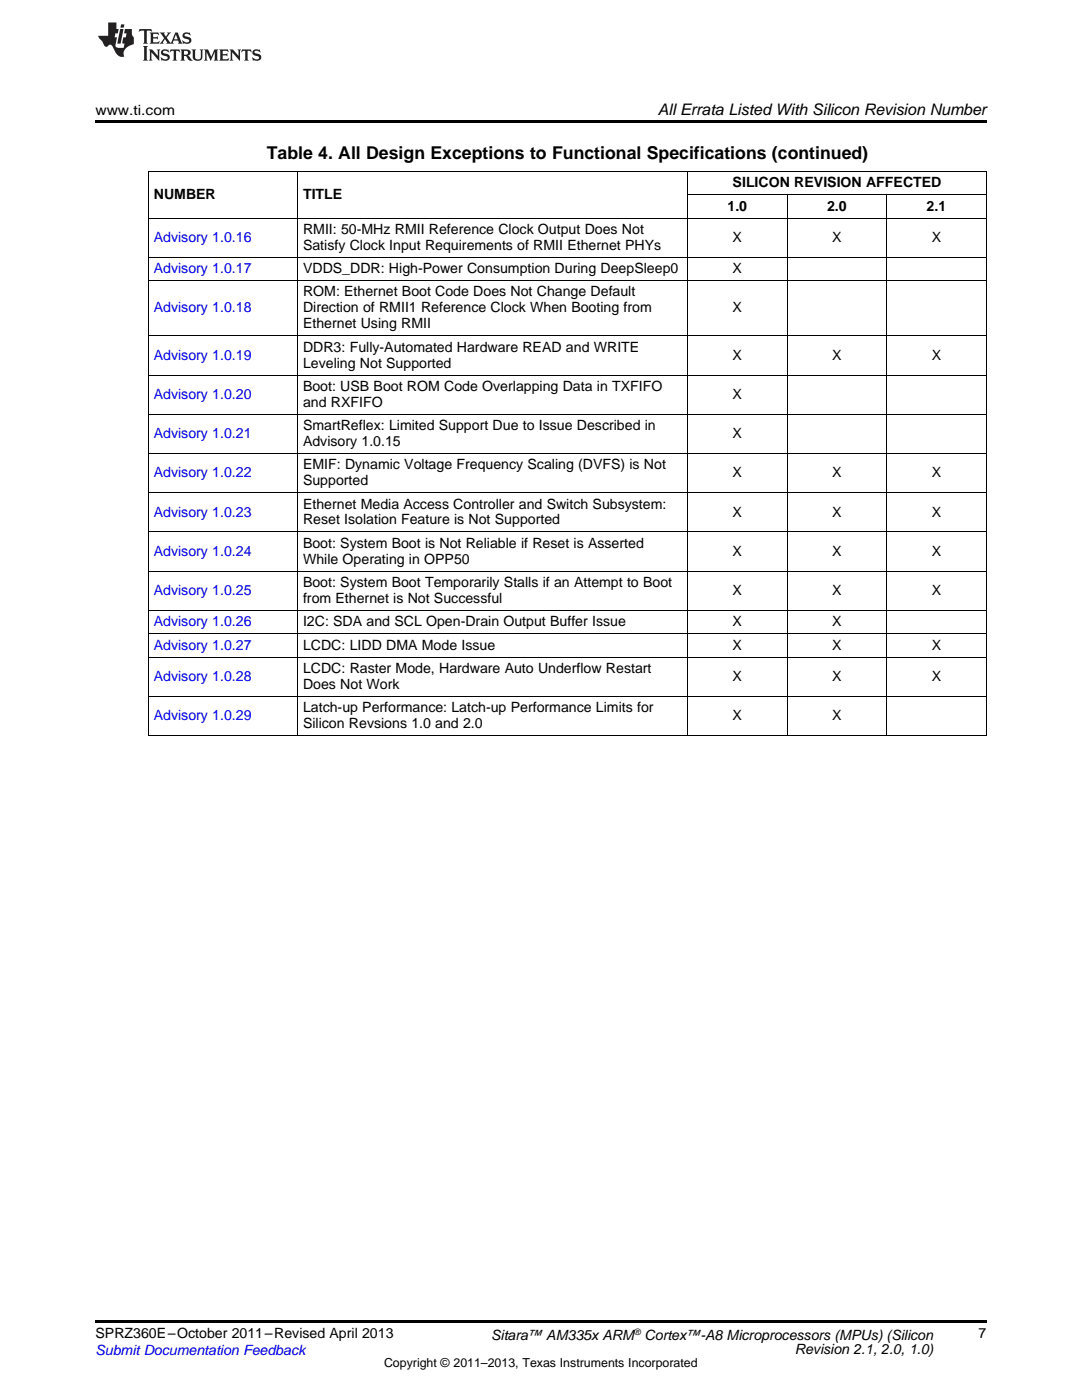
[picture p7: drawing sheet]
<svg xmlns="http://www.w3.org/2000/svg" width="216mm" height="279mm" viewBox="0 0 216 279" stroke-linecap="round" stroke-linejoin="round" font-family="sans-serif">
<defs><g id="words">
<text font-size="3.5" x="53.2" y="31.8">Table 4. All Design Exceptions to Functional Specifications (continued)</text>
<text font-size="3.2" x="131.3" y="23">All Errata Listed With Silicon Revision Number</text>
<g font-size="2.8">
<text x="19" y="23">www.ti.com</text>
<text x="30.7" y="39.7">NUMBER</text>
<text x="60.5" y="39.7">TITLE</text>
<text x="146.2" y="37.4">SILICON REVISION AFFECTED</text>
<text x="60.5" y="46.7">RMII: 50-MHz RMII Reference Clock Output Does Not</text>
<text x="145.2" y="42">1.0</text>
<text x="165" y="42">2.0</text>
<text x="184.9" y="42">2.1</text>
<text x="60.5" y="49.8">Satisfy Clock Input Requirements of RMII Ethernet PHYs</text>
<text x="146.2" y="48.3">X</text>
<text x="166.1" y="48.3">X</text>
<text x="185.9" y="48.3">X</text>
<text x="60.5" y="54.5">VDDS_DDR: High-Power Consumption During DeepSleep0</text>
<text x="60.5" y="59.2">ROM: Ethernet Boot Code Does Not Change Default</text>
<text x="146.2" y="54.5">X</text>
<text x="60.5" y="62.3">Direction of RMII1 Reference Clock When Booting from</text>
<text x="60.5" y="65.5">Ethernet Using RMII</text>
<text x="146.2" y="62.3">X</text>
<text x="60.5" y="70.2">DDR3: Fully-Automated Hardware READ and WRITE</text>
<text x="146.2" y="71.8">X</text>
<text x="166.1" y="71.8">X</text>
<text x="185.9" y="71.8">X</text>
<text x="60.5" y="73.3">Leveling Not Supported</text>
<text x="60.5" y="78">Boot: USB Boot ROM Code Overlapping Data in TXFIFO</text>
<text x="60.5" y="81.2">and RXFIFO</text>
<text x="146.2" y="79.6">X</text>
<text x="60.5" y="85.8">SmartReflex: Limited Support Due to Issue Described in</text>
<text x="60.5" y="89">Advisory 1.0.15</text>
<text x="146.2" y="87.4">X</text>
<text x="60.5" y="93.7">EMIF: Dynamic Voltage Frequency Scaling (DVFS) is Not</text>
<text x="146.2" y="95.2">X</text>
<text x="166.1" y="95.2">X</text>
<text x="185.9" y="95.2">X</text>
<text x="60.5" y="96.8">Supported</text>
<text x="60.5" y="101.5">Ethernet Media Access Controller and Switch Subsystem:</text>
<text x="60.5" y="104.7">Reset Isolation Feature is Not Supported</text>
<text x="146.2" y="103.1">X</text>
<text x="166.1" y="103.1">X</text>
<text x="185.9" y="103.1">X</text>
<text x="60.5" y="109.3">Boot: System Boot is Not Reliable if Reset is Asserted</text>
<text x="60.5" y="112.5">While Operating in OPP50</text>
<text x="146.2" y="110.9">X</text>
<text x="166.1" y="110.9">X</text>
<text x="185.9" y="110.9">X</text>
<text x="60.5" y="117.2">Boot: System Boot Temporarily Stalls if an Attempt to Boot</text>
<text x="146.2" y="118.7">X</text>
<text x="166.1" y="118.7">X</text>
<text x="185.9" y="118.7">X</text>
<text x="60.5" y="120.3">from Ethernet is Not Successful</text>
<text x="60.5" y="125">I2C: SDA and SCL Open-Drain Output Buffer Issue</text>
<text x="146.2" y="125">X</text>
<text x="166.1" y="125">X</text>
<text x="60.5" y="129.6">LCDC: LIDD DMA Mode Issue</text>
<text x="146.2" y="129.6">X</text>
<text x="166.1" y="129.6">X</text>
<text x="185.9" y="129.6">X</text>
<text x="60.5" y="134.3">LCDC: Raster Mode, Hardware Auto Underflow Restart</text>
<text x="60.5" y="137.5">Does Not Work</text>
<text x="146.2" y="135.9">X</text>
<text x="166.1" y="135.9">X</text>
<text x="185.9" y="135.9">X</text>
<text x="60.5" y="142.1">Latch-up Performance: Latch-up Performance Limits for</text>
<text x="146.2" y="143.7">X</text>
<text x="166.1" y="143.7">X</text>
<text x="60.5" y="145.3">Silicon Revsions 1.0 and 2.0</text>
<text x="19" y="267.1">SPRZ360E–October 2011–Revised April 2013</text>
<text x="98" y="267.5">Sitara™ AM335x ARM Cortex™-A8 Microprocessors (MPUs) (Silicon</text>
<text x="195.3" y="267">7</text>
<text x="158.6" y="270.3">Revision 2.1, 2.0, 1.0)</text>
</g>
<g font-size="2.8" fill="#00f">
<text x="30.7" y="48.3">Advisory 1.0.16</text>
<text x="30.7" y="54.5">Advisory 1.0.17</text>
<text x="30.7" y="62.3">Advisory 1.0.18</text>
<text x="30.7" y="71.8">Advisory 1.0.19</text>
<text x="30.7" y="79.6">Advisory 1.0.20</text>
<text x="30.7" y="87.4">Advisory 1.0.21</text>
<text x="30.7" y="95.2">Advisory 1.0.22</text>
<text x="30.7" y="103.1">Advisory 1.0.23</text>
<text x="30.7" y="110.9">Advisory 1.0.24</text>
<text x="30.7" y="118.7">Advisory 1.0.25</text>
<text x="30.7" y="125">Advisory 1.0.26</text>
<text x="30.7" y="129.6">Advisory 1.0.27</text>
<text x="30.7" y="135.9">Advisory 1.0.28</text>
<text x="30.7" y="143.7">Advisory 1.0.29</text>
<text x="19" y="270.4">Submit Documentation Feedback</text>
</g>
<text font-size="2.5" x="76.6" y="272.7">Copyright © 2011–2013, Texas Instruments Incorporated</text>
<text font-size="1.8" x="126.5" y="266.3">®</text>
</g></defs>
<path d="M19 24h177.8v.6h-177.8zM19 263.5h177.8v.6h-177.8z" fill="#000"/>
<g fill="none" stroke="#000" stroke-width=".2">
<path d="M29.6 34.2h167.2M29.7 34.3v112.6M59.4 34.3v112.6M137.2 34.3v112.6M137.2 38.9h59.6M157 38.9v108M176.9 38.9v108M196.8 34.3v112.6M29.6 56h167.2M29.6 51.3h167.2M29.6 43.5h167.2M29.6 74.8h167.2"/>
<path d="M29.6 67h167.2M29.6 98.3h167.2M29.6 90.5h167.2M29.6 82.7h167.2M29.6 114h167.2M29.6 106.2h167.2M29.6 139h167.2M29.6 131.1h167.2M29.6 126.5h167.2M29.6 121.8h167.2M29.6 146.8h167.2"/>
</g>
<g fill="#231f20">
<path d="M27.8 5.8l-.1 .6 .5-.3h.5l.1 .2v2.1l-.3 .3h1l-.2-.3v-2.1v-.2h.6l.4 .3-.1-.6zM29.9 6.5l.2 .4v1.5l-.2 .3h1.8l.1-.5a1.04 1.04 0 0 1-1.2 .1v-.6h.5l.4 .2v-.7l-.4 .2h-.5v-.6h.8l.3 .2-.1-.5zM31.9 6.5l.9 1.1-1 1.1h.9l-.2-.2 .4-.7 .5 .7-.2 .2h1.5l-.2-.2 .1-.4h.9l.2 .4-.2 .2h.9l-.2-.3-.7-1.9h-.5l-.9 2.1-.8-1.1 .8-1h-.8l.2 .3-.4 .5-.4-.6 .2-.2zM35.1 6.9l.4 .9h-.8zM36.6 6.6a.63 .63 0 0 0-.2 .7 .63 .63 0 0 0 .6 .4l.6 .2 .2 .2a.75 .75 0 0 1-.8 .4 .75 .75 0 0 1-.6-.5l.1 .7 .2-.1a1.11 1.11 0 0 0 1.5-.5 1.13 1.13 0 0 0-1.3-.9v-.3a1.04 1.04 0 0 1 1.1 .2l-.1-.6-.2 .1-.5-.1zM28.5 9.2l.3 .3v2.2l-.3 .4h1l-.2-.4v-2.2l.2-.3zM29.7 9.9l.2 .3v1.5l-.2 .4h.7l-.2-.4v-1.3l1.6 1.7v-1.9l.2-.3h-.7l.2 .3v.9l-1.1-1.2zM32.3 10a.62 .62 0 0 0-.2 .7 .62 .62 0 0 0 .6 .4l.6 .2 .2 .2a.76 .76 0 0 1-.8 .4 .76 .76 0 0 1-.6-.5l.1 .7 .2-.1a1.11 1.11 0 0 0 1.5-.6 1.13 1.13 0 0 0-1.3-.8v-.3a1.04 1.04 0 0 1 1.1 .1l-.1-.5-.2 .1-.5-.2zM34 9.9l-.1 .6a.61 .61 0 0 1 .7-.3l.1 1.5-.3 .4h1l-.3-.4 .1-1.5a.63 .63 0 0 1 .7 .3l-.1-.6zM36 9.9l.2 .3v1.5l-.2 .4h.9l-.2-.2v-.7l.6 .2a.76 .76 0 0 0 1.1 .6l-1-.9a.58 .58 0 0 0 .6-.6 .58 .58 0 0 0-.5-.6zM36.7 10.2l.1-.1a.45 .45 0 0 1 .6 .1 .45 .45 0 0 1 .1 .5l-.8 .2zM38.2 9.9l.2 .2a2.17 2.17 0 0 0 .4 1.9 .99 .99 0 0 0 1.6-.7v-1.1l.2-.3h-.7l.1 .2a1.92 1.92 0 0 1-.1 1.7 .6 .6 0 0 1-1-.5v-1.1l.2-.3zM40.7 9.9l.2 .3v1.5l-.2 .4h.7l-.2-.4v-1.4l.8 1.8 .9-1.8v1.4l-.2 .4h.9l-.3-.4v-1.5l.3-.3h-.8l-.6 1.4-.7-1.4zM43.7 9.9l.3 .3v1.5l-.3 .4h1.9l.1-.6a1.04 1.04 0 0 1-1.3 .2v-.6h.6l.4 .1v-.6l-.4 .2h-.6l.1-.6h.7l.4 .2-.1-.5zM45.8 9.9l.2 .3v1.5l-.2 .4h.8l-.3-.4v-1.3l1.6 1.7v-1.9l.2-.3h-.7l.2 .3v.9l-1.1-1.2zM48.3 9.9l-.1 .6a.61 .61 0 0 1 .7-.3v1.5l-.2 .4h.9l-.2-.4v-1.5a.63 .63 0 0 1 .8 .3l-.1-.6zM50.6 10a.62 .62 0 0 0-.2 .7 .62 .62 0 0 0 .6 .4l.6 .2 .1 .2a.76 .76 0 0 1-.7 .4 .76 .76 0 0 1-.6-.5l.1 .7 .1-.1a1.11 1.11 0 0 0 1.5-.6 1.13 1.13 0 0 0-1.2-.8l-.1-.3a1.04 1.04 0 0 1 1.2 .1l-.2-.5-.1 .1-.5-.2z"/>
<path d="M21.6 4.5v2.6h-2l.1 .4 .8 .9a.91 .91 0 0 0 .9 .9 .56 .56 0 0 1 .5-.4 .56 .56 0 0 1 .5 .3l.4 .8a1.53 1.53 0 0 0 2 1.3 1.54 1.54 0 0 1 1-2.1l.9-.4-.1-1.4a1.52 1.52 0 0 1-.3-1.6h-1.4l-.1 .9h.5l-.2 .8h-.5l-.2 .9v.2l.4 .1-.1 .9a1.93 1.93 0 0 1-1.6-.3l.2-1.8h-.4l.1-.8h.5l.2-.9h-.5v-1.3zM24 5.8l-.6 2.9h.7l.5-2.9zM24.2 4.9l-.2 .6h.7l.1-.6z"/>
</g>
<use href="#words"/>
</svg>
